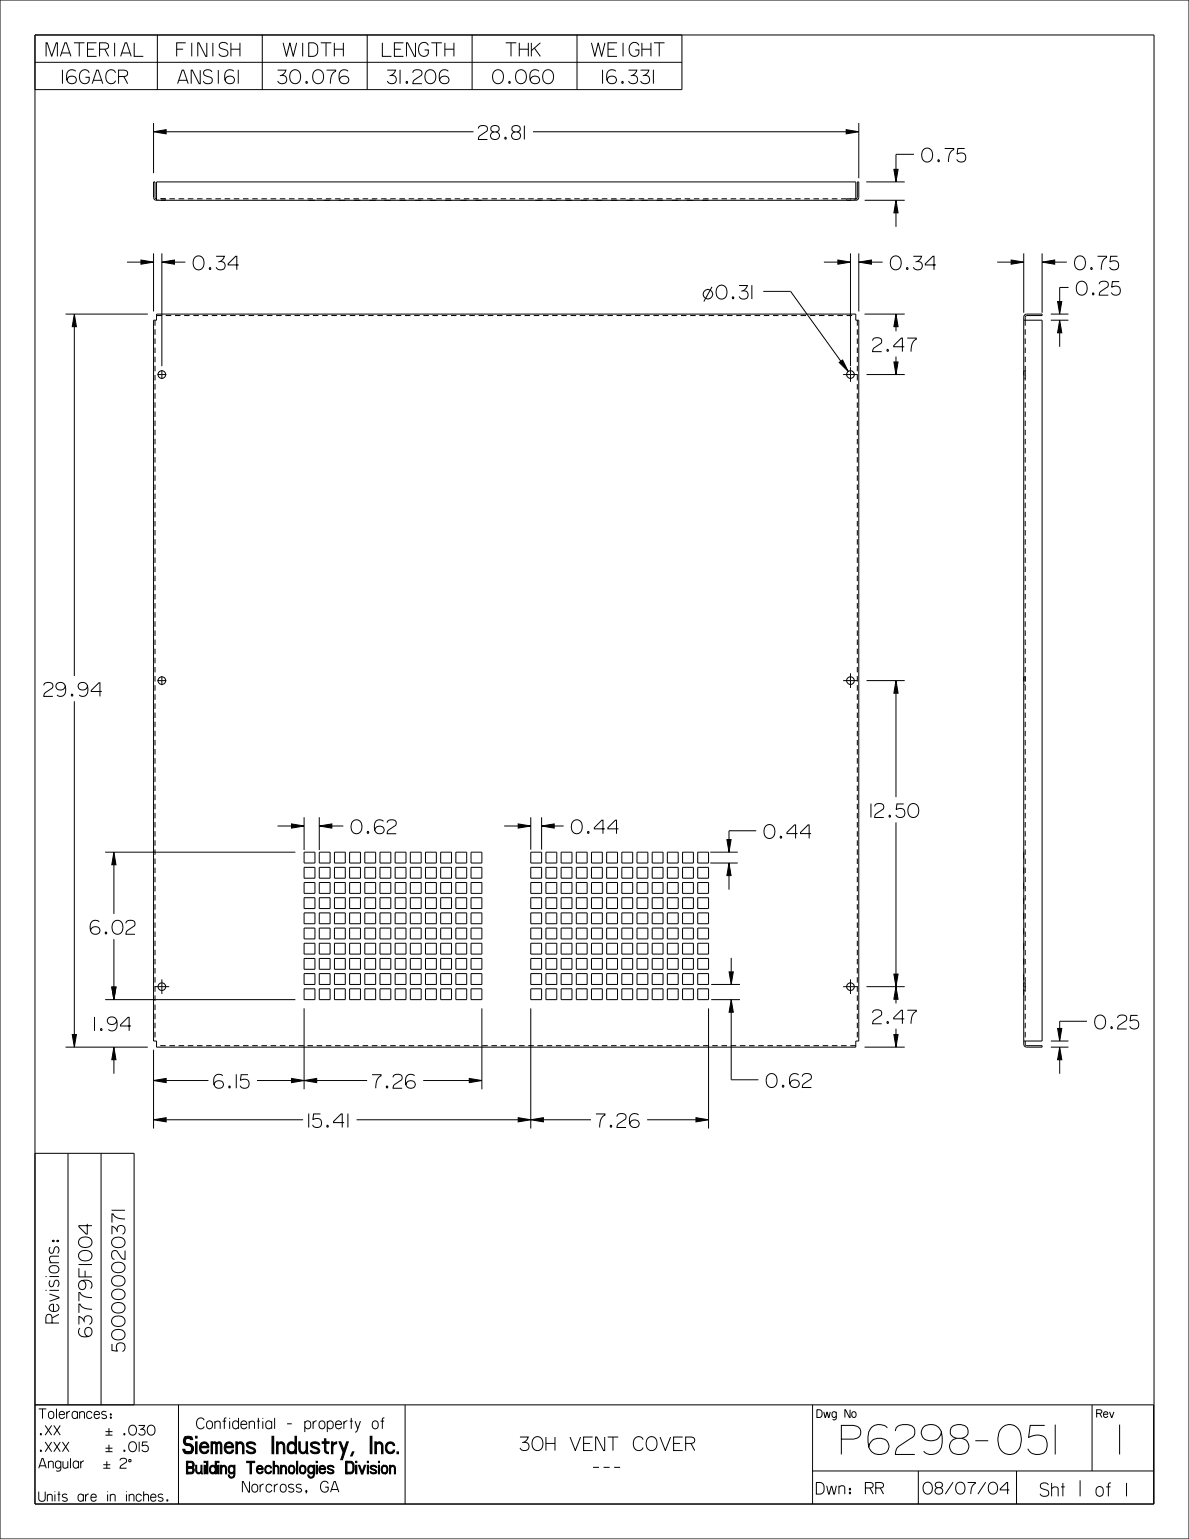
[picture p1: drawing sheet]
<svg xmlns="http://www.w3.org/2000/svg" width="216mm" height="279mm" viewBox="0 0 216 279" stroke-linecap="round" stroke-linejoin="round" font-family="sans-serif">
<defs><g id="words">
<text font-size="4.1" x="25.7" y="263.9">Siemens Industry, Inc.</text>
<text font-size="3" x="26.2" y="267.6">Building Technologies Division</text>
<g font-size="2.2">
<text x="10.7" y="238.9" transform="rotate(-90 10.7 238.9)">Revisions:</text>
<text x="189.7" y="271.7">Sht</text>
<text x="199.3" y="271.7">of</text>
</g>
<g font-size="1.8">
<text x="38.8" y="259.4">Confidential - property of</text>
<text x="46.4" y="270.9">Norcross, GA</text>
</g>
<g font-size="1.7">
<text x="7" y="257.5">Tolerances:</text>
<text x="7" y="266.6">Angular</text>
<text x="7" y="272.6">Units are in inches.</text>
</g>
<g font-size="1.3">
<text x="148.3" y="257.3">Dwg No</text>
<text x="199.1" y="257.3">Rev</text>
</g>
</g></defs>
<g fill="none" stroke="#000" stroke-width=".18">
<path d="M0 0h215.9v279.4h-215.9zM6.3 6.3l203.2 .1v266.6h-203.2zM6.3 11.3h117.5M28.6 6.3v10M47.6 6.3v10M66.7 6.3v10M85.7 6.3v10M104.8 6.3v10M123.8 6.3v10h-117.5M27.9 23.9l2.3-.4v.8zM27.9 22.3v9.1M30.2 23.9h55.8"/>
<path d="M86.9 23.3a.89 .89 0 0 1 .8-.5 .89 .89 0 0 1 .8 .5 .54 .54 0 0 1-.3 .7l-1.2 .8-.1 .5h1.6M89.3 22.9a.74 .74 0 0 1 .9-.1 .74 .74 0 0 1 .4 .9 .76 .76 0 0 1-1 .3 .76 .76 0 0 1-.4-.9zM89.7 24a.71 .71 0 0 0-.6 .8 .71 .71 0 0 0 .9 .5 .69 .69 0 0 0 .7-.6 .69 .69 0 0 0-.6-.7M91.7 24.9l.2 .1v.3l-.2-.2zM93.2 22.9a.74 .74 0 0 1 .9-.1 .74 .74 0 0 1 .3 .9 .76 .76 0 0 1-1 .3 .76 .76 0 0 1-.4-.9zM93.5 24a.71 .71 0 0 0-.6 .8 .71 .71 0 0 0 .9 .5 .69 .69 0 0 0 .7-.6 .69 .69 0 0 0-.6-.7M95.2 22.8v2.5M96.8 23.9h56.9M153.7 23.5l2.2 .4-2.2 .4zM155.9 22.3v10.1M157 36.4h7.3M157.3 33h7"/>
<path d="M162.3 30.7h.8l-.4 2.3zM162.7 36.4l.4 2.2h-.8zM162.7 38.6v2.6M166 28h-3.3v2.7M167.6 27.2a1.02 1.02 0 0 1 1.3-.2 1.02 1.02 0 0 1 .4 1.3 1.03 1.03 0 0 1-1.1 1.1 1.03 1.03 0 0 1-.8-1.4zM170.4 29l.2 .1-.1 .2-.2-.1zM171.5 27h1.7v.2a2.03 2.03 0 0 0-1 2.2M175.2 27h-1.3l-.1 1a.92 .92 0 0 1 1.2-.1 .92 .92 0 0 1 .3 1.1 .91 .91 0 0 1-1.6-.1M11.9 57h14.9M13.5 57l.4 2.3h-.8zM13.5 59.3v63.4M23.1 47.6h2.5"/>
<path d="M25.6 47.2l2.3 .4-2.3 .4zM27.9 46v10.5M29.4 47.6l2.3-.4v.8zM29.4 46v20.5M31.7 47.6h2M35.5 46.7a1.04 1.04 0 0 1 1.2 0 1.04 1.04 0 0 1 .3 1.1 1.03 1.03 0 0 1-1.1 1.2 1.03 1.03 0 0 1-.8-1.4l.1-.6zM38.1 48.6l.2 .1-.1 .2-.2-.1zM39.2 46.5h1.5l-.4 .8-.7 .3M39.9 47.5a.81 .81 0 0 1 .9 1.1 .81 .81 0 0 1-1.4 .1l-.2-.2M43.3 48.1h-1.9v-.2l1.4-1.4h.2v2.5M129.3 52.1l-1.5 2.6M130.4 52a1.04 1.04 0 0 1 1.2 0 1.04 1.04 0 0 1 .4 1.1 1.03 1.03 0 0 1-1.1 1.2 1.03 1.03 0 0 1-.9-1.4l.2-.6z"/>
<path d="M133 53.9l.2 .1v.2l-.2-.1zM134.2 51.8h1.5l-.5 .8-.6 .3M134.9 52.8a.81 .81 0 0 1 .9 1.1 .81 .81 0 0 1-1.5 .1l-.1-.2M136.5 51.8v2.5M138.6 52.9h5l9.1 12.7M149.6 47.6h2.5M152.1 47.2l2.3 .4-2.3 .4zM154.4 46v20.5M155.9 47.6l2.3-.4v.8zM155.9 46v10.5M157 57h7.3M158.2 47.6h2.1"/>
<path d="M162.1 46.7a1.04 1.04 0 0 1 1.2 0 1.04 1.04 0 0 1 .3 1.1 1.03 1.03 0 0 1-1.1 1.2 1.03 1.03 0 0 1-.8-1.4l.1-.6zM162.7 57l.4 2.3h-.8zM162.7 59.3v.8M164.7 48.6l.2 .1-.1 .2-.2-.1zM165.8 46.5h1.5l-.4 .8-.7 .3M166.5 47.5a.81 .81 0 0 1 .9 1.1 .81 .81 0 0 1-1.4 .1l-.2-.2M169.9 48.1h-1.9v-.2l1.4-1.4h.2v2.5M181.1 47.6h2.5M183.6 47.2l2.3 .4-2.3 .4zM185.9 46v10.8M189.2 47.6l2.3-.4v.8zM189.2 46v10.8"/>
<path d="M190.8 57h3.2M190.8 58.1h3.2M191.5 47.6h2.2M192 54.7h.8l-.4 2.3zM192.4 58.1l.4 2.3h-.8zM194 52.2h-1.6v2.5M195.5 46.7a1.04 1.04 0 0 1 1.2 0 1.04 1.04 0 0 1 .4 1.1 1.03 1.03 0 0 1-1.1 1.2 1.03 1.03 0 0 1-.9-1.4l.2-.6zM195.7 51.4a1.02 1.02 0 0 1 1.3-.2 1.02 1.02 0 0 1 .4 1.2 1.03 1.03 0 0 1-1.1 1.2 1.03 1.03 0 0 1-.9-1.4zM198.1 48.6l.2 .1v.2l-.2-.1zM198.4 53.2l.2 .1v.2l-.2-.1zM199.3 46.5h1.6v.2a2.03 2.03 0 0 0-.9 2.3M199.6 51.6a.89 .89 0 0 1 .8-.6 .89 .89 0 0 1 .8 .5 .54 .54 0 0 1-.3 .7l-1.2 .8-.1 .6h1.6"/>
<path d="M202.9 46.5h-1.2l-.2 1.1a.92 .92 0 0 1 1.2-.2 .92 .92 0 0 1 .3 1.2 .91 .91 0 0 1-1.5-.1M203.2 51.1h-1.2l-.1 1.1a.92 .92 0 0 1 1.1-.2 .92 .92 0 0 1 .4 1.2 .91 .91 0 0 1-1.6-.1M28.6 68h1.6M29.4 67.2v1.6M152.4 65.8l.6-.4 1 2zM153.1 68h2.7M154.4 66.7v2.6M157.3 68h7M158.5 61.9a.89 .89 0 0 1 .8-.6 .89 .89 0 0 1 .8 .5 .54 .54 0 0 1-.3 .7l-1.2 .8-.1 .5h1.6M161.1 63.4l.2 .2v.2l-.2-.2zM162.3 65.7h.8l-.4 2.3zM162.7 64.7v1"/>
<path d="M164.2 63h-1.9v-.3l1.4-1.3h.2v2.4M164.7 61.4h1.7v.2a2.03 2.03 0 0 0-1 2.2M192.4 60.4v2.6M8 124.4a.89 .89 0 0 1 .8-.5 .89 .89 0 0 1 .8 .5 .54 .54 0 0 1-.3 .7l-1.2 .8-.1 .5h1.6M11.9 124.5a.83 .83 0 0 1-1 .8 .83 .83 0 0 1-.6-1.1 .96 .96 0 0 1 1.1-.2 .96 .96 0 0 1 .5 1 1 1 0 0 1-.3 1.2 1 1 0 0 1-1.2 0M13 126l.2 .2v.2l-.2-.2zM13.5 127.3v60.5M15.9 124.5a.83 .83 0 0 1-1 .8 .83 .83 0 0 1-.6-1.1 .96 .96 0 0 1 1.1-.2 .96 .96 0 0 1 .6 1 1 1 0 0 1-.4 1.2 1 1 0 0 1-1.2 0M18.5 125.5h-1.9v-.2l1.3-1.3h.2v2.4M28.6 123.6h1.6M29.4 122.8v1.6M153.1 123.6h2.7"/>
<path d="M154.4 122.2v2.7M157.3 123.6h7M162.7 123.6l.4 2.2h-.8zM162.7 125.8v18.9M19.1 154.7h34.5M20.7 154.7l.4 2.3h-.8zM20.7 157v8.9M50.4 150h2.5M52.9 149.6l2.3 .4-2.3 .3zM55.2 148.4v5.9M58 150l2.3-.4v.7zM58 148.4v5.9"/>
<path d="M60.3 150h2M64 149.2a1.02 1.02 0 0 1 1.3-.2 1.02 1.02 0 0 1 .4 1.2 1.03 1.03 0 0 1-1.1 1.2 1.03 1.03 0 0 1-.9-1.4zM66.7 151l.3 .1-.1 .2-.2-.1zM69.6 149.1a1.03 1.03 0 0 0-1.3-.1 1.03 1.03 0 0 0-.3 1.3 .91 .91 0 0 0 .7 1 .91 .91 0 0 0 1.1-.7 .88 .88 0 0 0-1-.6 .88 .88 0 0 0-.8 .7M70.3 149.4a.89 .89 0 0 1 .8-.6 .89 .89 0 0 1 .8 .5 .54 .54 0 0 1-.3 .7l-1.2 .8-.1 .6h1.6M91.6 150h2.5M94.1 149.6l2.3 .4-2.3 .3zM96.4 148.4v5.9M98.3 150l2.3-.4v.7zM98.3 148.4v5.9M100.6 150h1.7M104.2 149a1.04 1.04 0 0 1 1.2 .1 1.04 1.04 0 0 1 .3 1.1 1.03 1.03 0 0 1-1.1 1.2 1.03 1.03 0 0 1-.9-1.4l.2-.6z"/>
<path d="M106.8 151l.2 .1-.1 .2-.2-.1zM109.8 150.5h-1.9v-.2l1.4-1.4h.2v2.5M112.3 150.5h-1.9v-.2l1.3-1.4h.2v2.5M129 156.7h5M129 154.7h5M132 152.4h.8l-.4 2.3zM132.4 156.7l.4 2.3h-.8zM132.4 159v2.5M137.3 150.8h-4.9v1.6M139 150a1.02 1.02 0 0 1 1.3-.2 1.02 1.02 0 0 1 .4 1.3 1.03 1.03 0 0 1-1.1 1.1 1.03 1.03 0 0 1-.9-1.3zM141.7 151.8l.2 .2v.2l-.2-.2zM144.8 151.3h-1.9v-.2l1.4-1.3h.2v2.4"/>
<path d="M147.3 151.3h-1.9v-.2l1.3-1.3h.2v2.4M158.1 145.9v2.5M158.8 146.4a.89 .89 0 0 1 .8-.5 .89 .89 0 0 1 .9 .5 .54 .54 0 0 1-.4 .6l-1.1 .9-.2 .5h1.7M161.5 148l.2 .1-.1 .2-.2-.1zM162.7 149.3v27.5M164.1 146h-1.2l-.2 1a.92 .92 0 0 1 1.2-.1 .92 .92 0 0 1 .3 1.1 .91 .91 0 0 1-1.5-.1M165.1 146.2a1.02 1.02 0 0 1 1.3-.2 1.02 1.02 0 0 1 .4 1.3 1.03 1.03 0 0 1-1.1 1.1 1.03 1.03 0 0 1-.9-1.4zM18 167.4a1.03 1.03 0 0 0-1.3-.1 1.03 1.03 0 0 0-.3 1.2 .91 .91 0 0 0 .7 1.1 .91 .91 0 0 0 1.1-.7 .88 .88 0 0 0-1-.7 .88 .88 0 0 0-.8 .8M19.2 169.2l.2 .1-.1 .2-.2-.1zM20.3 179.2h.8l-.4 2.3zM20.6 167.4a1.02 1.02 0 0 1 1.3-.2 1.02 1.02 0 0 1 .4 1.2 1.03 1.03 0 0 1-1.1 1.2 1.03 1.03 0 0 1-.9-1.4zM20.7 170.5v8.7"/>
<path d="M22.9 167.6a.89 .89 0 0 1 .8-.5 .89 .89 0 0 1 .8 .5 .54 .54 0 0 1-.3 .6l-1.2 .9-.1 .5h1.6M28.1 179.1h2.6M29.4 177.8v2.7M129.1 178.7h5.3M132.4 176.4h.8l-.4 2.3zM132.8 173.9v2.5M153.1 179.1h2.7M154.4 177.8v2.7M157.3 179.1h7M162.3 176.8h.8l-.4 2.3zM162.7 179.1l.4 2.3h-.8zM11.9 190.1h14.9"/>
<path d="M13.1 187.8h.8l-.4 2.3zM17.2 184.6v2.6M18.3 186.7l.2 .2v.2l-.2-.2zM19.1 181.5h34.5M20.7 190.1l.4 2.3h-.8zM20.7 192.4v2.5M21.2 185.2a.83 .83 0 0 1-1 .9 .83 .83 0 0 1-.6-1.2 .96 .96 0 0 1 1.1-.2 .96 .96 0 0 1 .6 1 1 1 0 0 1-.4 1.2 1 1 0 0 1-1.2 0M23.8 186.3h-1.9v-.2l1.3-1.4h.2v2.5M27.9 196.2l2.3-.4v.7zM27.9 190.6v14.3M30.2 196.2h7.6M40.4 195.3a1.03 1.03 0 0 0-1.3-.1 1.03 1.03 0 0 0-.3 1.3 .91 .91 0 0 0 .7 1.1 .91 .91 0 0 0 1.1-.8 .88 .88 0 0 0-.9-.6 .88 .88 0 0 0-.8 .8"/>
<path d="M41.6 197.2l.2 .1-.1 .2-.2-.1zM42.9 195v2.6M45 195.1h-1.2l-.1 1a.92 .92 0 0 1 1.1-.1 .92 .92 0 0 1 .4 1.2 .91 .91 0 0 1-1.6-.1M46.7 196.2h6.2M52.9 195.8l2.3 .4-2.3 .3zM55.2 196.2l2.3-.4v.7zM55.2 183.1v14.7M57.5 196.2h9.2M67.5 195.1h1.7v.2a2.03 2.03 0 0 0-1 2.3M70.2 197.2l.2 .1-.1 .2-.2-.1zM71.4 195.6a.89 .89 0 0 1 .8-.6 .89 .89 0 0 1 .8 .5 .54 .54 0 0 1-.3 .7l-1.2 .8-.1 .6h1.6M75.3 195.3a1.03 1.03 0 0 0-1.3-.1 1.03 1.03 0 0 0-.4 1.3 .91 .91 0 0 0 .7 1.1 .91 .91 0 0 0 1.1-.8 .88 .88 0 0 0-.9-.6 .88 .88 0 0 0-.8 .8"/>
<path d="M76.8 196.2h8.4M85.2 195.8l2.3 .4-2.3 .3zM87.5 183.1v14.7M96.4 183.1v21.8M128.7 183.1v21.8M129.1 181.5h5.3M132.8 181.5l.4 2.3h-.8zM132.8 183.8v12.2h4.9M139.5 195.1a1.04 1.04 0 0 1 1.2 0 1.04 1.04 0 0 1 .4 1.2 1.03 1.03 0 0 1-1.1 1.1 1.03 1.03 0 0 1-.9-1.3l.2-.6zM142.1 197l.2 .2v.2l-.2-.2zM145 195.2a1.03 1.03 0 0 0-1.3-.1 1.03 1.03 0 0 0-.3 1.2 .91 .91 0 0 0 .7 1.1 .91 .91 0 0 0 1-.7 .88 .88 0 0 0-.9-.6 .88 .88 0 0 0-.8 .7M145.7 195.5a.89 .89 0 0 1 .8-.6 .89 .89 0 0 1 .8 .5 .54 .54 0 0 1-.3 .7l-1.2 .8-.1 .5h1.6"/>
<path d="M157 190.1h7.3M158.5 183.9a.89 .89 0 0 1 .8-.6 .89 .89 0 0 1 .8 .5 .54 .54 0 0 1-.3 .7l-1.2 .8-.1 .6h1.6M161.1 185.5l.2 .1v.2l-.2-.1zM162.3 187.8h.8l-.4 2.3zM162.7 181.4v.8M162.7 186.8v1M164.2 185h-1.9v-.2l1.4-1.4h.2v2.5M164.7 183.4h1.7v.2a2.03 2.03 0 0 0-1 2.3M190.8 190.1h3.2M190.8 189h3.2M192 186.7h.8l-.4 2.3zM192.4 190.1l.4 2.3h-.8z"/>
<path d="M192.4 192.4v2.5M197.4 185.4h-5v1.3M199 184.6a1.02 1.02 0 0 1 1.3-.2 1.02 1.02 0 0 1 .5 1.2 1.03 1.03 0 0 1-1.2 1.2 1.03 1.03 0 0 1-.8-1.4zM201.8 186.4l.2 .1-.1 .2-.2-.1zM202.9 184.8a.89 .89 0 0 1 .8-.5 .89 .89 0 0 1 .9 .5 .54 .54 0 0 1-.4 .6l-1.1 .9-.2 .5h1.7M206.6 184.3h-1.3l-.1 1.1a.92 .92 0 0 1 1.2-.2 .92 .92 0 0 1 .3 1.2 .91 .91 0 0 1-1.6-.1M6.3 209.4h18.1v45.6M12.4 209.4v45.6M18.4 209.4v45.6M27.9 203.3l2.3-.4v.8zM30.2 203.3h24.8M56.1 202.2v2.5"/>
<path d="M58.2 202.2h-1.3l-.1 1.1a.92 .92 0 0 1 1.2-.2 .92 .92 0 0 1 .3 1.2 .91 .91 0 0 1-1.6-.1M59.4 204.3l.2 .1-.1 .2-.2-.1zM62.5 203.8h-1.9v-.2l1.3-1.4h.2v2.5M63.2 202.2v2.5M64.7 203.3h29.4M94.1 202.9l2.3 .4-2.3 .4zM96.4 203.3l2.3-.4v.8zM98.7 203.3h8.6M108.2 202.2h1.6v.2a2.03 2.03 0 0 0-.9 2.3M110.9 204.3l.2 .1-.1 .2-.2-.1zM112 202.7a.89 .89 0 0 1 .8-.6 .89 .89 0 0 1 .9 .5 .54 .54 0 0 1-.4 .7l-1.1 .8-.2 .6h1.7M115.9 202.4a1.03 1.03 0 0 0-1.3-.1 1.03 1.03 0 0 0-.3 1.3 .91 .91 0 0 0 .7 1.1 .91 .91 0 0 0 1.1-.8 .88 .88 0 0 0-.9-.6 .88 .88 0 0 0-.8 .8"/>
<path d="M117.5 203.3h8.9M126.4 202.9l2.3 .4-2.3 .4zM6.3 255h203.2v18M32.4 255v18M73.6 255v18M147.5 255v18M148.3 255.9h.5a.75 .75 0 0 1 .5 .7 .75 .75 0 0 1-.5 .7h-.5zM154.4 255.9v1.4h-.2l-.7-1.4h-.1v1.4M154.8 256.4a.4 .4 0 0 1 .6 .3v.3a.39 .39 0 0 1-.3 .3 .39 .39 0 0 1-.4-.3zM198.3 255v12M199.1 256.6h.6a.33 .33 0 0 0 .4-.3 .33 .33 0 0 0-.4-.4h-.6v1.4M201.5 256.3l.3 1 .5-1"/>
<path d="M147.5 267h62M166.8 267v6M184.6 267v6"/>
<circle cx="128.5" cy="53.4" r=".87"/>
</g>
<g fill="#000">
<path d="M27.9 23.9l2.3-.4v.8zM153.7 23.5l2.2 .4-2.2 .4zM162.3 30.7h.8l-.4 2.3zM162.7 36.4l.4 2.2h-.8zM13.5 57l.4 2.3h-.8zM25.6 47.2l2.3 .4-2.3 .4zM29.4 47.6l2.3-.4v.8zM152.1 47.2l2.3 .4-2.3 .4zM155.9 47.6l2.3-.4v.8zM162.7 57l.4 2.3h-.8zM183.6 47.2l2.3 .4-2.3 .4zM189.2 47.6l2.3-.4v.8z"/>
<path d="M192 54.7h.8l-.4 2.3zM192.4 58.1l.4 2.3h-.8zM152.4 65.8l.6-.4 1 2zM162.3 65.7h.8l-.4 2.3zM162.7 123.6l.4 2.2h-.8zM20.7 154.7l.4 2.3h-.8zM52.9 149.6l2.3 .4-2.3 .3zM58 150l2.3-.4v.7zM94.1 149.6l2.3 .4-2.3 .3zM98.3 150l2.3-.4v.7zM132 152.4h.8l-.4 2.3zM132.4 156.7l.4 2.3h-.8z"/>
<path d="M132.4 176.4h.8l-.4 2.3zM162.3 176.8h.8l-.4 2.3zM162.7 179.1l.4 2.3h-.8zM13.1 187.8h.8l-.4 2.3zM20.7 190.1l.4 2.3h-.8zM20.3 179.2h.8l-.4 2.3zM27.9 196.2l2.3-.4v.7zM52.9 195.8l2.3 .4-2.3 .3zM55.2 196.2l2.3-.4v.7zM85.2 195.8l2.3 .4-2.3 .3zM132.8 181.5l.4 2.3h-.8zM162.3 187.8h.8l-.4 2.3z"/>
<path d="M192.4 190.1l.4 2.3h-.8zM192 186.7h.8l-.4 2.3zM27.9 203.3l2.3-.4v.8zM94.1 202.9l2.3 .4-2.3 .4zM96.4 203.3l2.3-.4v.8zM126.4 202.9l2.3 .4-2.3 .4z"/>
</g>
<!-- layer: 1 -->
<g fill="none" stroke="#000" stroke-width=".18">
<path d="M8.4 10.2v-2.4h.2l.8 2.4 .8-2.4h.2v2.4M11 10.2l.8-2.4h.3l.8 2.4M11.2 9.6h1.5M11.3 12.7v2.5M13.4 7.8h1.9M13.7 12.9a1.03 1.03 0 0 0-1.3-.1 1.03 1.03 0 0 0-.3 1.3 .91 .91 0 0 0 .7 1.1 .91 .91 0 0 0 1.1-.8 .88 .88 0 0 0-.9-.6 .88 .88 0 0 0-.8 .8M14.4 7.8v2.4M15.9 8.9h1.2M16.2 13.2a.95 .95 0 0 0-1.2-.5 .95 .95 0 0 0-.6 1.1 1 1 0 0 0 .5 1.2 1 1 0 0 0 1.2-.2l.1-.8h-.7M16.7 15.2l.9-2.5h.2l.9 2.5M16.9 14.6h1.6M17.5 7.8h-1.6v2.4h1.6"/>
<path d="M18.1 8.9h1a.58 .58 0 0 0 .6-.5 .58 .58 0 0 0-.6-.6h-1v2.4M19 8.9l.7 1.3M20.8 7.8v2.4M21 13.2a.95 .95 0 0 0-1.2-.5 .95 .95 0 0 0-.6 1.1 1 1 0 0 0 .5 1.2 1 1 0 0 0 1.2-.2l.1-.2M21.5 13.9h1.1a.58 .58 0 0 0 .6-.6 .58 .58 0 0 0-.6-.6h-1.1v2.5M21.9 10.2l.8-2.4h.3l.8 2.4M22.1 9.6h1.5M22.5 13.9l.7 1.3M24.4 7.8v2.4h1.6M32.1 8.9h1.1M32.3 15.2l.8-2.5h.2l.9 2.5M32.5 14.6h1.5"/>
<path d="M33.7 7.8h-1.6v2.4M34.8 7.8v2.4M36.4 12.7v2.5h-.2l-1.3-2.5h-.2v2.5M37.6 7.8v2.4h-.3l-1.2-2.4h-.2v2.4M38.5 13.1a.8 .8 0 0 0-.9-.4 .8 .8 0 0 0-.6 .6l.2 .4 1 .3a.66 .66 0 0 1 .3 .9 .66 .66 0 0 1-.9 .3l-.4-.1-.3-.4M38.6 7.8v2.4M39.6 12.7v2.5M41.3 8.1a.8 .8 0 0 0-.8-.4 .8 .8 0 0 0-.7 .7l.2 .3 1 .4a.66 .66 0 0 1 .3 .9 .66 .66 0 0 1-.9 .2l-.4-.1-.3-.3M41.9 8.9h1.7M41.9 7.8v2.4M42.4 12.9a1.03 1.03 0 0 0-1.3-.1 1.03 1.03 0 0 0-.3 1.3 .91 .91 0 0 0 .7 1.1 .91 .91 0 0 0 1.1-.8 .88 .88 0 0 0-.9-.6 .88 .88 0 0 0-.8 .8M43.3 12.7v2.5"/>
<path d="M43.6 7.8v2.4M50.4 12.7h1.5l-.5 .8-.6 .3M51.1 13.7a.81 .81 0 0 1 .9 1.1 .81 .81 0 0 1-1.4 .1l-.2-.2M51.4 7.8l.6 2.4 .6-2.4 .7 2.4 .6-2.4M53 12.9a1.04 1.04 0 0 1 1.2 0 1.04 1.04 0 0 1 .4 1.1 1.03 1.03 0 0 1-1.1 1.2 1.03 1.03 0 0 1-.9-1.4l.1-.6zM55 7.8v2.4M55.6 14.8l.2 .1-.1 .2-.2-.1zM56.1 7.8h1a1.47 1.47 0 0 1 0 2.4h-1zM57.2 12.9a1.04 1.04 0 0 1 1.2 0 1.04 1.04 0 0 1 .4 1.1 1.03 1.03 0 0 1-1.2 1.2 1.03 1.03 0 0 1-.8-1.4l.1-.6zM58.2 7.8h2M59.2 7.8v2.4M59.3 12.7h1.6v.2a2.03 2.03 0 0 0-.9 2.3"/>
<path d="M60.7 8.9h1.6M60.7 7.8v2.4M62.3 7.8v2.4M63.2 12.9a1.03 1.03 0 0 0-1.3-.1 1.03 1.03 0 0 0-.3 1.3 .91 .91 0 0 0 .7 1.1 .91 .91 0 0 0 1-.8 .88 .88 0 0 0-.9-.6 .88 .88 0 0 0-.8 .8M69.4 7.8v2.4h1.7M70.3 12.7h1.5l-.5 .8-.6 .3M71 13.7a.81 .81 0 0 1 .9 1.1 .81 .81 0 0 1-1.4 .1l-.2-.2M71.6 8.9h1.2M72.6 12.7v2.5M73.3 7.8h-1.7v2.4h1.7M73.8 14.8l.2 .1-.1 .2-.2-.1zM75 13.2a.89 .89 0 0 1 .8-.6 .89 .89 0 0 1 .8 .5 .54 .54 0 0 1-.3 .7l-1.2 .8-.1 .6h1.6"/>
<path d="M75.4 7.8v2.4h-.2l-1.2-2.4h-.2v2.4M77.6 12.9a1.04 1.04 0 0 1 1.2 0 1.04 1.04 0 0 1 .3 1.1 1.03 1.03 0 0 1-1.1 1.2 1.03 1.03 0 0 1-.8-1.4l.1-.6zM77.8 8.2a.95 .95 0 0 0-1.2-.4 .95 .95 0 0 0-.6 1.1 1 1 0 0 0 .5 1.2 1 1 0 0 0 1.2-.3l.1-.7h-.7M78.3 7.8h1.9M79.3 7.8v2.4M80.8 8.9h1.6M80.8 7.8v2.4M81.4 12.9a1.03 1.03 0 0 0-1.3-.1 1.03 1.03 0 0 0-.3 1.3 .91 .91 0 0 0 .7 1.1 .91 .91 0 0 0 1-.8 .88 .88 0 0 0-.9-.6 .88 .88 0 0 0-.8 .8M82.4 7.8v2.4M89.8 12.9a1.04 1.04 0 0 1 1.2 0 1.04 1.04 0 0 1 .4 1.1 1.03 1.03 0 0 1-1.1 1.2 1.03 1.03 0 0 1-.9-1.4l.2-.6zM91.8 7.8h1.9M92.4 14.8l.3 .1-.1 .2-.2-.1z"/>
<path d="M92.8 7.8v2.4M94 12.9a1.04 1.04 0 0 1 1.2 0 1.04 1.04 0 0 1 .4 1.1 1.03 1.03 0 0 1-1.1 1.2 1.03 1.03 0 0 1-.9-1.4l.1-.6zM94.3 8.9h1.6M94.3 7.8v2.4M95.9 7.8v2.4M96.5 7.8v2.4M97 8.7l1.1 1.5M97.8 12.9a1.03 1.03 0 0 0-1.2-.1 1.03 1.03 0 0 0-.4 1.3 .91 .91 0 0 0 .7 1.1 .91 .91 0 0 0 1.1-.8 .88 .88 0 0 0-.9-.6 .88 .88 0 0 0-.8 .8M98.1 7.8l-1.6 1.4M98.9 12.9a1.04 1.04 0 0 1 1.2 0 1.04 1.04 0 0 1 .4 1.1 1.03 1.03 0 0 1-1.1 1.2 1.03 1.03 0 0 1-.9-1.4l.2-.6zM107.4 7.8l.6 2.4 .6-2.4 .6 2.4 .7-2.4M109.4 12.7v2.5"/>
<path d="M110.4 8.9h1.2M111.8 12.9a1.03 1.03 0 0 0-1.3-.1 1.03 1.03 0 0 0-.3 1.3 .91 .91 0 0 0 .7 1.1 .91 .91 0 0 0 1-.8 .88 .88 0 0 0-.9-.6 .88 .88 0 0 0-.8 .8M112 7.8h-1.6v2.4h1.6M113 14.8l.2 .1-.1 .2-.2-.1zM113.1 7.8v2.4M114.1 12.7h1.5l-.4 .8-.7 .3M114.8 13.7a.81 .81 0 0 1 .9 1.1 .81 .81 0 0 1-1.4 .1l-.2-.2M116 8.2a.95 .95 0 0 0-1.2-.4 .95 .95 0 0 0-.6 1.1 1 1 0 0 0 .5 1.2 1 1 0 0 0 1.2-.3l.1-.7h-.7M116.3 12.7h1.5l-.5 .8-.6 .3M116.6 8.9h1.6M116.6 7.8v2.4M117 13.7a.81 .81 0 0 1 .9 1.1 .81 .81 0 0 1-1.4 .1l-.2-.2"/>
<path d="M118.2 7.8v2.4M118.6 12.7v2.5M118.7 7.8h2M119.7 7.8v2.4M20.3 219.7h2.4M8.3 234.3h.2M8.3 231.8h.2M9.5 225.2h.2l.1 .2h-.2zM10.3 225.2h.2l.1 .2h-.2zM14.3 229.6h2.4M14.3 230.2v1.6h2.4M14.5 227.4a1.28 1.28 0 0 1 1.3-.4 1.28 1.28 0 0 1 .9 1.1 1.29 1.29 0 0 1-1.2 .8 1.29 1.29 0 0 1-1.2-.8z"/>
<path d="M14.5 225a1.28 1.28 0 0 1 1.3-.4 1.28 1.28 0 0 1 .9 1 1.29 1.29 0 0 1-1.2 .9 1.29 1.29 0 0 1-1.2-.9zM14.9 232.5a.78 .78 0 0 1 .7 1 .78 .78 0 0 1-1.2 .4 1.03 1.03 0 0 1 .1-1.2 1.03 1.03 0 0 1 1.2-.3 .89 .89 0 0 1 .9 .5 .89 .89 0 0 1-.2 1M15.3 239.8a.78 .78 0 0 1 1-.8 .78 .78 0 0 1 .1 1.3l-.2 .2M15.5 230.7v1.1M15.8 222.2v1.8h-.2l-1.3-1.3v-.2h2.4M16.7 237.7a2.09 2.09 0 0 1-2.2-.9h-.2v1.5M16.7 235.6a2.09 2.09 0 0 1-2.2-.9h-.2v1.5M20.5 239.3a1.28 1.28 0 0 1 1.3-.4 1.28 1.28 0 0 1 .9 1.1 1.29 1.29 0 0 1-1.2 .8 1.29 1.29 0 0 1-1.2-.8zM20.5 236.9a1.28 1.28 0 0 1 1.3-.4 1.28 1.28 0 0 1 .9 1 1.29 1.29 0 0 1-1.2 .9 1.29 1.29 0 0 1-1.2-.9zM20.5 234.4a1.28 1.28 0 0 1 1.3-.4 1.28 1.28 0 0 1 .9 1.1 1.29 1.29 0 0 1-1.2 .8 1.29 1.29 0 0 1-1.2-.8zM20.5 232a1.28 1.28 0 0 1 1.3-.4 1.28 1.28 0 0 1 .9 1 1.29 1.29 0 0 1-1.2 .9 1.29 1.29 0 0 1-1.2-.9zM20.5 229.5a1.28 1.28 0 0 1 1.3-.4 1.28 1.28 0 0 1 .9 1.1 1.29 1.29 0 0 1-1.2 .9 1.29 1.29 0 0 1-1.2-.9z"/>
<path d="M20.5 225a1.28 1.28 0 0 1 1.3-.4 1.28 1.28 0 0 1 .9 1.1 1.29 1.29 0 0 1-1.2 .8 1.29 1.29 0 0 1-1.2-.8zM21.3 223.4a.78 .78 0 0 1 1-.8 .78 .78 0 0 1 .1 1.3l-.2 .2M21.3 223.7l-.2-.6-.8-.5v1.5M22.7 227v1.6l-.5-.1-.8-1.1a.59 .59 0 0 0-.7-.4 .59 .59 0 0 0-.4 .6v.4a.56 .56 0 0 0 .5 .6M22.7 221.3a2.09 2.09 0 0 1-2.2-.9h-.2v1.6M7 255.8h1.4M7.7 255.8v1.7M8.2 258.8l1.2 1.7M9.4 258.8l-1.2 1.7M9.4 240.2v-1a.56 .56 0 0 0-.5-.6 .56 .56 0 0 0-.6 .6v1h2.4M9.8 258.8l1.1 1.7M10.3 255.7v1.8"/>
<path d="M10.9 258.8l-1.1 1.7M14.5 241.1a.99 .99 0 0 0-.1 1.3 .99 .99 0 0 0 1.2 .3 .87 .87 0 0 0 1.1-.7 .87 .87 0 0 0-.7-1 .84 .84 0 0 0-.6 .9 .84 .84 0 0 0 .7 .7M15.3 240.1l-.2-.6-.8-.5v1.5M19.1 259.9h1.3M19.3 256.4a.42 .42 0 0 0-.6-.2 .42 .42 0 0 0-.1 .6l.5 .1a.35 .35 0 0 1 .2 .5 .35 .35 0 0 1-.5 .1l-.3-.2M19.8 259.3v1.2M20.1 256.7l.1 .1v.1l-.2-.1zM20.1 257.2l.1 .1v.2l-.2-.1zM20.3 244v1.2l1 .1a.89 .89 0 0 1-.1-1.1 .89 .89 0 0 1 1.1-.3 .87 .87 0 0 1-.1 1.5M20.5 241.7a1.28 1.28 0 0 1 1.3-.4 1.28 1.28 0 0 1 .9 1.1 1.29 1.29 0 0 1-1.2 .9 1.29 1.29 0 0 1-1.2-.9zM23.6 259a.73 .73 0 0 1 .9-.2 .73 .73 0 0 1 .3 .9 .73 .73 0 0 1-.8 .8 .73 .73 0 0 1-.6-.9zM25.2 258.8h1l-.3 .5-.4 .2"/>
<path d="M25.7 259.5a.59 .59 0 0 1 .6 .4 .59 .59 0 0 1-.4 .7 .59 .59 0 0 1-.7-.4M26.9 259a.73 .73 0 0 1 .9-.2 .73 .73 0 0 1 .4 .9 .73 .73 0 0 1-.8 .8 .73 .73 0 0 1-.7-.9zM37.1 257.8a.77 .77 0 0 0-1-.3 .77 .77 0 0 0-.4 1 .74 .74 0 0 0 .5 .8 .74 .74 0 0 0 .9-.3M37.7 258.1a.54 .54 0 0 1 .9 .4v.4a.54 .54 0 0 1-.6 .5 .54 .54 0 0 1-.5-.5l.1-.6zM41.1 257.4l-.4 .2v1.8M41.7 257.4v.2M43.3 257.4v2M46.9 257.4v2M47.7 257.4v.2M49.9 257.4v2M63.8 257.4v2M67.8 258.1a.54 .54 0 0 1 .9 .4v.4a.54 .54 0 0 1-.6 .5 .54 .54 0 0 1-.5-.5l.1-.6z"/>
<path d="M69.1 258h.6M69.8 257.4l-.4 .2v1.8M161.1 259.2a2.05 2.05 0 0 0-2.3-.4 2.05 2.05 0 0 0-1.2 2 3 3 0 0 0 .6 2.7 1.8 1.8 0 0 0 2 .6 1.8 1.8 0 0 0 1.2-1.7 1.84 1.84 0 0 0-1.4-1.3 1.84 1.84 0 0 0-1.8 .6l-.3 .4-.1 .6M162.6 259.8a1.16 1.16 0 0 1 1.3-1.2 1.73 1.73 0 0 1 2.2 1.1 1.16 1.16 0 0 1-.7 1.4l-2.2 1.5a1.71 1.71 0 0 0-.6 1.5h3.5M170.9 259.9a1.91 1.91 0 0 1-1.5 1.6 1.91 1.91 0 0 1-2-.8 1.53 1.53 0 0 1 .3-1.7 1.53 1.53 0 0 1 1.6-.4 2.07 2.07 0 0 1 1.8 2.4 2.63 2.63 0 0 1-1.2 2.9 1.87 1.87 0 0 1-2.2-.4M173 258.9a2.16 2.16 0 0 1 2.6 .3 1.25 1.25 0 0 1-1 1.9 1.79 1.79 0 0 1-2-.9v-.5l.1-.5zM182.1 259.1a1.99 1.99 0 0 1 3.2 1.1 3.1 3.1 0 0 1-1.2 3.7 2.2 2.2 0 0 1-2.9-2.3 3 3 0 0 1 .9-2.5zM189.7 258.8h-2.6l-.3 2.2 .3-.2a2.33 2.33 0 0 1 2.7 .3 1.83 1.83 0 0 1 .2 2.1 1.83 1.83 0 0 1-1.9 .9 1.65 1.65 0 0 1-1.5-1.1M191.6 258.6v5.5M203.3 258.6v5.5M7 266.6l.6-1.8h.2l.6 1.8M7 270.8v1.3a.61 .61 0 0 0 .6 .5 .61 .61 0 0 0 .6-.5v-1.3"/>
<path d="M7.4 260.3h.1v.2l-.2-.1zM7.4 263.3l.1 .1v.1l-.2-.1zM8.2 261.8l1.2 1.7M9.4 261.8l-1.2 1.7M9.8 261.8l1.1 1.7M10 270.8v.1M10.7 270.8v1.8M10.9 261.8l-1.1 1.7M11.3 261.8l1.2 1.7M12.5 261.8l-1.2 1.7M12.8 264.7v1.9M14.7 265.3v1.3"/>
<path d="M15.2 265.2l-.3 .2-.2 .3M18.8 265.9h1.2M18.8 266.6h1.2M19.1 260.5h1.3M19.1 262.9h1.3M19.1 263.5h1.3M19.4 265.3v1.3M19.5 270.8v.1M19.8 262.3v1.2M21.8 265.1a.58 .58 0 0 1 .7-.4 .58 .58 0 0 1 .4 .7l-.9 .7-.2 .5h1.2M22.5 260.3h.2l-.1 .2-.1-.1zM22.5 263.3l.2 .1-.1 .1-.1-.1z"/>
<path d="M23 270.8v.1M23.4 265.1l.3-.1 .1 .3-.3 .1zM23.6 262a.73 .73 0 0 1 .9-.1 .73 .73 0 0 1 .3 .8 .73 .73 0 0 1-.8 .8 .73 .73 0 0 1-.6-.9zM26.1 270.8v1.8M27.4 271.8h.9a.49 .49 0 0 0-.4-.6 .49 .49 0 0 0-.5 .5v.4a.5 .5 0 0 0 .4 .5 .5 .5 0 0 0 .5-.4M29.6 271.4a.42 .42 0 0 0-.6-.2 .42 .42 0 0 0-.2 .6l.6 .1a.35 .35 0 0 1 .2 .5 .35 .35 0 0 1-.5 .2l-.4-.2M30.3 272.3l.2 .1-.1 .1-.1-.1zM45.3 269v1.9h-.2l-.9-1.9h-.2v1.9M45.9 269.6a.54 .54 0 0 1 .9 .4v.4a.54 .54 0 0 1-.5 .5 .54 .54 0 0 1-.6-.5l.1-.6zM59.6 269.3a.77 .77 0 0 0-1-.3 .77 .77 0 0 0-.4 1 .74 .74 0 0 0 .5 .8 .74 .74 0 0 0 .9-.3v-.5h-.5M60 270.9l.7-1.9h.2l.6 1.9M60.2 270.4h1.2"/>
<path d="M94.4 260.9h1.5l-.5 .7-.6 .3M95.1 261.8a.81 .81 0 0 1 .9 1.2 .81 .81 0 0 1-1.4 .1l-.2-.2M97 261a1.04 1.04 0 0 1 1.2 0 1.04 1.04 0 0 1 .4 1.2 1.03 1.03 0 0 1-1.1 1.1 1.03 1.03 0 0 1-.9-1.3l.1-.6zM99.1 260.9v2.4M99.1 262h1.7M100.8 260.9v2.4M103.5 260.9l1 2.4 .9-2.4M106 262h1.1M107.6 260.9h-1.6v2.4h1.6M107.7 266.4h1.1M109.6 266.4h1.1M109.8 260.9v2.4h-.2l-1.2-2.4h-.2v2.4"/>
<path d="M110.3 260.9h2M111.3 260.9v2.4M111.5 266.4h1.1M116.8 261.4a.95 .95 0 0 0-1.2-.5 .95 .95 0 0 0-.6 1.1 1 1 0 0 0 .5 1.2 1 1 0 0 0 1.2-.3l.1-.1M117.6 261.2a1.02 1.02 0 0 1 1.3-.2 1.02 1.02 0 0 1 .4 1.2 1.03 1.03 0 0 1-1.1 1.1 1.03 1.03 0 0 1-.9-1.3zM119.9 260.9l.9 2.4 1-2.4M122.3 262h1.2M124 260.9h-1.7v2.4h1.7M124.5 262h1a.58 .58 0 0 0 .7-.5 .58 .58 0 0 0-.7-.6h-1v2.4M125.5 262l.6 1.3M148.2 269.1l1 .1a1.18 1.18 0 0 1-.3 2.1h-.7zM150.1 269.7l.4 1.6h.1l.3-1.5h.1l.4 1.5h.1l.4-1.6"/>
<path d="M152.3 270l.5-.3 .5 .2 .1 1.4M152.3 269.7v1.6M152.8 261.3h2.2a1.25 1.25 0 0 0 1.3-1.3 1.25 1.25 0 0 0-1.3-1.2h-2.2v5.3M154.3 270.2l.1 .1v.2l-.2-.1zM154.3 270.9l.1 .1v.2l-.2-.1zM157.1 270.1h.9a.5 .5 0 0 0 .6-.5 .5 .5 0 0 0-.6-.5h-.9v2.2M158 270.1l.6 1.2M159 270.1h.9a.5 .5 0 0 0 .5-.5 .5 .5 0 0 0-.5-.5h-.9v2.2M159.8 270.1l.6 1.2M168 269.3a.89 .89 0 0 1 1 0 .89 .89 0 0 1 .3 1 .88 .88 0 0 1-1 .9 .88 .88 0 0 1-.7-1.1l.1-.5zM169.9 269.3a.62 .62 0 0 1 .9-.2 .62 .62 0 0 1 .1 .9 .64 .64 0 0 1-.7 0 .64 .64 0 0 1-.3-.7zM170.3 270.1a.61 .61 0 0 0-.5 .7 .61 .61 0 0 0 .8 .5 .59 .59 0 0 0 .6-.6 .59 .59 0 0 0-.5-.6"/>
<path d="M173.1 269.1l-1.4 2.2M173.7 261.1a1.47 1.47 0 0 0-1.3 1.6 1.47 1.47 0 0 0 1.5 1.4 1.51 1.51 0 0 0 1.9-.9 1.51 1.51 0 0 0-.8-1.9l-.4-.2M173.9 269.3a.89 .89 0 0 1 1 0 .89 .89 0 0 1 .3 1 .88 .88 0 0 1-.9 .9 .88 .88 0 0 1-.8-1.1l.1-.5zM175.7 269.1h1.4v.2a1.74 1.74 0 0 0-.8 2M177.1 261.6h2.3M179 269.1l-1.4 2.2M179.8 269.3a.89 .89 0 0 1 1 0 .89 .89 0 0 1 .3 1 .88 .88 0 0 1-.9 .9 .88 .88 0 0 1-.8-1.1l.2-.5zM183.3 270.5h-1.7v-.2l1.2-1.2h.2v2.2M190.4 269.6a.77 .77 0 0 0-.9-.4 .77 .77 0 0 0-.6 .7l.2 .3 1 .3a.63 .63 0 0 1 .3 .9 .63 .63 0 0 1-.9 .3l-.4-.2-.3-.3M191 269.2v2.5M193 269.2v2.5M196.1 268.8v2.9"/>
<path d="M201.7 269.2l-.3 .1-.1 .2v2.2M204.6 269.2v2.5"/>
</g>
<!-- layer: 3_ALL_AXES -->
<g fill="none" stroke="#000" stroke-width=".18">
<path d="M28.7 36.2v.2M29.3 36.1h.8M30.1 36.2v.2h-.8M153.7 36.4h.9M154.6 36.1h-.9v.2M155.1 36.1v.2M185.9 67.3v.8M186 67.3h.2v.8M186 68.7h.2M185.9 122.9v.8M186 122.9h.2v.8M186 124.3h.2"/>
<path d="M185.9 178.4v.9M186 179.8h.2M186 178.4h.2v.9"/>
<circle cx="29.4" cy="68" r=".69"/>
<circle cx="154.4" cy="68" r=".69"/>
<circle cx="29.4" cy="123.6" r=".69"/>
<circle cx="154.4" cy="123.6" r=".69"/>
<circle cx="29.4" cy="179.1" r=".69"/>
<circle cx="154.4" cy="179.1" r=".69"/>
</g>
<!-- layer: 5_ALL_CURVES -->
<g fill="none" stroke="#000" stroke-width=".18">
<path d="M56 36.4h1.2M58.8 36.4h1.1M61.5 36.4h1.2M64.3 36.4h1.2M67 36.4h1.2M69.8 36.4h1.2M72.5 36.4h1.2M75.3 36.4h1.2M78.1 36.4h1.1M80.8 36.4h1.2M83.6 36.4h1.1M86.3 36.4h1.2"/>
<path d="M97.2 36.4h1.1M99.9 36.4h1.2M102.7 36.4h1.2M105.4 36.4h1.2M108.2 36.4h1.2M110.9 36.4h1.2M113.7 36.4h1.2M116.5 36.4h1.1M119.2 36.4h1.2M122 36.4h1.1M124.7 36.4h1.2M127.5 36.4h1.2"/>
<path d="M55.2 154.7h2v2h-2zM55.2 157.5h2v1.9h-2zM58 154.7h1.9v2h-1.9zM58 157.5h1.9v1.9h-1.9zM60.7 154.7h2v2h-2zM60.7 157.5h2v1.9h-2zM63.5 157.5h2v1.9h-2zM63.5 154.7h2v2h-2zM66.2 157.5h2v1.9h-2zM66.2 154.7h2v2h-2zM69 157.5h2v1.9h-2zM69 154.7h2v2h-2z"/>
<path d="M71.8 157.5h1.9v1.9h-1.9zM71.8 154.7h1.9v2h-1.9zM74.5 157.5h2v1.9h-2zM74.5 154.7h2v2h-2zM77.3 157.5h1.9v1.9h-1.9zM77.3 154.7h1.9v2h-1.9zM80 157.5h2v1.9h-2zM80 154.7h2v2h-2zM82.8 157.5h1.9v1.9h-1.9zM82.8 154.7h1.9v2h-1.9zM85.5 157.5h2v1.9h-2zM85.5 154.7h2v2h-2z"/>
<path d="M96.4 157.5h1.9v1.9h-1.9zM96.4 154.7h1.9v2h-1.9zM99.1 157.5h2v1.9h-2zM99.1 154.7h2v2h-2zM101.9 157.5h2v1.9h-2zM101.9 154.7h2v2h-2zM104.6 157.5h2v1.9h-2zM104.6 154.7h2v2h-2zM107.4 157.5h2v1.9h-2zM107.4 154.7h2v2h-2zM110.2 157.5h1.9v1.9h-1.9zM110.2 154.7h1.9v2h-1.9z"/>
<path d="M112.9 157.5h2v1.9h-2zM112.9 154.7h2v2h-2zM115.7 157.5h1.9v1.9h-1.9zM115.7 154.7h1.9v2h-1.9zM118.4 157.5h2v1.9h-2zM118.4 154.7h2v2h-2zM121.2 157.5h1.9v1.9h-1.9zM121.2 154.7h1.9v2h-1.9zM123.9 157.5h2v1.9h-2zM123.9 154.7h2v2h-2zM126.7 157.5h2v1.9h-2zM126.7 154.7h2v2h-2z"/>
<path d="M185.9 154.7v1.2M185.9 157.5v1.1M55.2 179.5h2v2h-2zM55.2 176.8h2v1.9h-2zM55.2 174h2v2h-2zM55.2 171.2h2v2h-2zM55.2 168.5h2v2h-2zM55.2 165.7h2v2h-2zM55.2 160.2h2v2h-2zM55.2 163h2v1.9h-2zM58 179.5h1.9v2h-1.9zM58 176.8h1.9v1.9h-1.9z"/>
<path d="M58 174h1.9v2h-1.9zM58 171.2h1.9v2h-1.9zM58 168.5h1.9v2h-1.9zM58 165.7h1.9v2h-1.9zM58 163h1.9v1.9h-1.9zM58 160.2h1.9v2h-1.9zM60.7 179.5h2v2h-2zM60.7 176.8h2v1.9h-2zM60.7 174h2v2h-2zM60.7 171.2h2v2h-2zM60.7 168.5h2v2h-2zM60.7 165.7h2v2h-2z"/>
<path d="M60.7 163h2v1.9h-2zM60.7 160.2h2v2h-2zM63.5 179.5h2v2h-2zM63.5 176.8h2v1.9h-2zM63.5 174h2v2h-2zM63.5 171.2h2v2h-2zM63.5 168.5h2v2h-2zM63.5 165.7h2v2h-2zM63.5 163h2v1.9h-2zM63.5 160.2h2v2h-2zM66.2 179.5h2v2h-2zM66.2 176.8h2v1.9h-2z"/>
<path d="M66.2 174h2v2h-2zM66.2 171.2h2v2h-2zM66.2 168.5h2v2h-2zM66.2 165.7h2v2h-2zM66.2 163h2v1.9h-2zM66.2 160.2h2v2h-2zM69 179.5h2v2h-2zM69 176.8h2v1.9h-2zM69 174h2v2h-2zM69 171.2h2v2h-2zM69 168.5h2v2h-2zM69 165.7h2v2h-2z"/>
<path d="M69 163h2v1.9h-2zM69 160.2h2v2h-2zM71.8 179.5h1.9v2h-1.9zM71.8 176.8h1.9v1.9h-1.9zM71.8 174h1.9v2h-1.9zM71.8 171.2h1.9v2h-1.9zM71.8 168.5h1.9v2h-1.9zM71.8 165.7h1.9v2h-1.9zM71.8 163h1.9v1.9h-1.9zM71.8 160.2h1.9v2h-1.9zM74.5 179.5h2v2h-2zM74.5 176.8h2v1.9h-2z"/>
<path d="M74.5 174h2v2h-2zM74.5 171.2h2v2h-2zM74.5 168.5h2v2h-2zM74.5 165.7h2v2h-2zM74.5 163h2v1.9h-2zM74.5 160.2h2v2h-2zM77.3 179.5h1.9v2h-1.9zM77.3 176.8h1.9v1.9h-1.9zM77.3 174h1.9v2h-1.9zM77.3 171.2h1.9v2h-1.9zM77.3 168.5h1.9v2h-1.9zM77.3 165.7h1.9v2h-1.9z"/>
<path d="M77.3 163h1.9v1.9h-1.9zM77.3 160.2h1.9v2h-1.9zM80 179.5h2v2h-2zM80 176.8h2v1.9h-2zM80 174h2v2h-2zM80 171.2h2v2h-2zM80 168.5h2v2h-2zM80 165.7h2v2h-2zM80 163h2v1.9h-2zM80 160.2h2v2h-2zM82.8 179.5h1.9v2h-1.9zM82.8 176.8h1.9v1.9h-1.9z"/>
<path d="M82.8 174h1.9v2h-1.9zM82.8 171.2h1.9v2h-1.9zM82.8 168.5h1.9v2h-1.9zM82.8 165.7h1.9v2h-1.9zM82.8 163h1.9v1.9h-1.9zM82.8 160.2h1.9v2h-1.9zM85.5 179.5h2v2h-2zM85.5 176.8h2v1.9h-2zM85.5 174h2v2h-2zM85.5 171.2h2v2h-2zM85.5 168.5h2v2h-2zM85.5 165.7h2v2h-2z"/>
<path d="M85.5 163h2v1.9h-2zM85.5 160.2h2v2h-2zM96.4 179.5h1.9v2h-1.9zM96.4 176.8h1.9v1.9h-1.9zM96.4 174h1.9v2h-1.9zM96.4 171.2h1.9v2h-1.9zM96.4 168.5h1.9v2h-1.9zM96.4 165.7h1.9v2h-1.9zM96.4 163h1.9v1.9h-1.9zM96.4 160.2h1.9v2h-1.9zM99.1 179.5h2v2h-2zM99.1 176.8h2v1.9h-2z"/>
<path d="M99.1 174h2v2h-2zM99.1 171.2h2v2h-2zM99.1 168.5h2v2h-2zM99.1 165.7h2v2h-2zM99.1 163h2v1.9h-2zM99.1 160.2h2v2h-2zM101.9 179.5h2v2h-2zM101.9 176.8h2v1.9h-2zM101.9 174h2v2h-2zM101.9 171.2h2v2h-2zM101.9 168.5h2v2h-2zM101.9 165.7h2v2h-2z"/>
<path d="M101.9 163h2v1.9h-2zM101.9 160.2h2v2h-2zM104.6 179.5h2v2h-2zM104.6 176.8h2v1.9h-2zM104.6 174h2v2h-2zM104.6 171.2h2v2h-2zM104.6 168.5h2v2h-2zM104.6 165.7h2v2h-2zM104.6 163h2v1.9h-2zM104.6 160.2h2v2h-2zM107.4 179.5h2v2h-2zM107.4 176.8h2v1.9h-2z"/>
<path d="M107.4 174h2v2h-2zM107.4 171.2h2v2h-2zM107.4 168.5h2v2h-2zM107.4 165.7h2v2h-2zM107.4 163h2v1.9h-2zM107.4 160.2h2v2h-2zM110.2 179.5h1.9v2h-1.9zM110.2 176.8h1.9v1.9h-1.9zM110.2 174h1.9v2h-1.9zM110.2 171.2h1.9v2h-1.9zM110.2 168.5h1.9v2h-1.9zM110.2 165.7h1.9v2h-1.9z"/>
<path d="M110.2 163h1.9v1.9h-1.9zM110.2 160.2h1.9v2h-1.9zM112.9 179.5h2v2h-2zM112.9 176.8h2v1.9h-2zM112.9 174h2v2h-2zM112.9 171.2h2v2h-2zM112.9 168.5h2v2h-2zM112.9 165.7h2v2h-2zM112.9 163h2v1.9h-2zM112.9 160.2h2v2h-2zM115.7 179.5h1.9v2h-1.9zM115.7 176.8h1.9v1.9h-1.9z"/>
<path d="M115.7 174h1.9v2h-1.9zM115.7 171.2h1.9v2h-1.9zM115.7 168.5h1.9v2h-1.9zM115.7 165.7h1.9v2h-1.9zM115.7 163h1.9v1.9h-1.9zM115.7 160.2h1.9v2h-1.9zM118.4 179.5h2v2h-2zM118.4 176.8h2v1.9h-2zM118.4 174h2v2h-2zM118.4 171.2h2v2h-2zM118.4 168.5h2v2h-2zM118.4 165.7h2v2h-2z"/>
<path d="M118.4 163h2v1.9h-2zM118.4 160.2h2v2h-2zM121.2 179.5h1.9v2h-1.9zM121.2 176.8h1.9v1.9h-1.9zM121.2 174h1.9v2h-1.9zM121.2 171.2h1.9v2h-1.9zM121.2 168.5h1.9v2h-1.9zM121.2 165.7h1.9v2h-1.9zM121.2 163h1.9v1.9h-1.9zM121.2 160.2h1.9v2h-1.9zM123.9 179.5h2v2h-2zM123.9 176.8h2v1.9h-2z"/>
<path d="M123.9 174h2v2h-2zM123.9 171.2h2v2h-2zM123.9 168.5h2v2h-2zM123.9 165.7h2v2h-2zM123.9 163h2v1.9h-2zM123.9 160.2h2v2h-2zM126.7 179.5h2v2h-2zM126.7 176.8h2v1.9h-2zM126.7 174h2v2h-2zM126.7 171.2h2v2h-2zM126.7 168.5h2v2h-2zM126.7 165.7h2v2h-2z"/>
<path d="M126.7 163h2v1.9h-2zM126.7 160.2h2v2h-2zM185.9 160.2v1.2M185.9 163v1.2M185.9 165.7v1.2M185.9 168.5v1.2M185.9 171.2v1.2M185.9 174v1.2M185.9 176.8v1.1M185.9 179.5v1.2"/>
</g>
<!-- layer: 7_ALL_FEATURES -->
<g fill="none" stroke="#000" stroke-width=".18">
<path d="M28.4 36.1l-.3-.3v-2.8h-.2v2.8l.1 .3 .4 .3M28.4 36.4v-3.4h127v3.4M28.4 36.4h127M29.1 36.1h1M30.8 36.1h1M32.4 36.1h1M34.1 36.1h1M35.8 36.1h1M37.4 36.1h1M39.1 36.1h1M40.8 36.1h1M42.5 36.1h1"/>
<path d="M44.1 36.1h1M45.8 36.1h1M47.5 36.1h1M49.1 36.1h1M50.8 36.1h1M52.5 36.1h1M54.2 36.1h1M55.8 36.1h1M57.5 36.1h1M59.2 36.1h1M60.8 36.1h1M62.5 36.1h1"/>
<path d="M64.2 36.1h1M65.8 36.1h1.1M67.5 36.1h1M69.2 36.1h1M70.9 36.1h1M72.5 36.1h1M74.2 36.1h1M75.9 36.1h1M77.5 36.1h1M79.2 36.1h1M80.9 36.1h1M82.6 36.1h1"/>
<path d="M84.2 36.1h1M85.9 36.1h1M87.6 36.1h1M89.2 36.1h1M90.9 36.1h1M92.6 36.1h1M94.2 36.1h1.1M95.9 36.1h1M97.6 36.1h1M99.3 36.1h1M100.9 36.1h1M102.6 36.1h1"/>
<path d="M104.3 36.1h1M105.9 36.1h1M107.6 36.1h1M109.3 36.1h1M111 36.1h1M112.6 36.1h1M114.3 36.1h1M116 36.1h1M117.6 36.1h1M119.3 36.1h1M121 36.1h1M122.7 36.1h1"/>
<path d="M124.3 36.1h1M126 36.1h1M127.7 36.1h1M129.3 36.1h1M131 36.1h1M132.7 36.1h1M134.3 36.1h1M136 36.1h1M137.7 36.1h1M139.4 36.1h1M141 36.1h1M142.7 36.1h1"/>
<path d="M144.4 36.1h1M146 36.1h1M147.7 36.1h1M149.4 36.1h1M151.1 36.1h1M152.7 36.1h1M154.4 36.1h1l.2-.1 .1-3h.2v2.8l-.2 .5-.3 .1M28.1 58.1v1M28.1 59.8v1M28.4 57.3h1M28.4 57h127v1.1h.5v130.9h-.5v1.1h-127v-1.1h-.5v-130.9h.5zM30.1 57.3h1"/>
<path d="M31.8 57.3h1M33.4 57.3h1M35.1 57.3h1M36.8 57.3h1M38.4 57.3h1.1M40.1 57.3h1M41.8 57.3h1M43.5 57.3h1M45.1 57.3h1M46.8 57.3h1M48.5 57.3h1M50.1 57.3h1"/>
<path d="M51.8 57.3h1M53.5 57.3h1M55.2 57.3h1M56.8 57.3h1M58.5 57.3h1M60.2 57.3h1M61.8 57.3h1M63.5 57.3h1M65.2 57.3h1M66.9 57.3h1M68.5 57.3h1M70.2 57.3h1"/>
<path d="M71.9 57.3h1M73.5 57.3h1M75.2 57.3h1M76.9 57.3h1M78.5 57.3h1M80.2 57.3h1M81.9 57.3h1M83.6 57.3h1M85.2 57.3h1M86.9 57.3h1M88.6 57.3h1M90.2 57.3h1"/>
<path d="M91.9 57.3h1M93.6 57.3h1M95.3 57.3h1M96.9 57.3h1M98.6 57.3h1M100.3 57.3h1M101.9 57.3h1M103.6 57.3h1M105.3 57.3h1M106.9 57.3h1M108.6 57.3h1M110.3 57.3h1"/>
<path d="M112 57.3h1M113.6 57.3h1M115.3 57.3h1M117 57.3h1M118.6 57.3h1M120.3 57.3h1M122 57.3h1M123.7 57.3h1M125.3 57.3h1M127 57.3h1M128.7 57.3h1M130.3 57.3h1"/>
<path d="M132 57.3h1M133.7 57.3h1M135.3 57.3h1.1M137 57.3h1M138.7 57.3h1M140.4 57.3h1M142 57.3h1M143.7 57.3h1M145.4 57.3h1M147 57.3h1M148.7 57.3h1M150.4 57.3h1"/>
<path d="M152.1 57.3h1M153.7 57.3h1M155.7 58.1v1M155.7 59.8v1M185.9 58.1h3.3v130.9h-3.3M186.2 59.1v-1.5l.1-.3h2.9v-.3h-2.8l-.2 .1-.3 .5v132l.3 .4 .2 .1h2.8v-.3h-2.9l-.1-.2v-.6M186.2 59.8v1M28.1 61.4v1M28.1 63.1v1M28.1 64.8v1M28.1 66.4v1M28.1 68.1v1"/>
<path d="M28.1 69.7v1M28.1 71.4v1M28.1 73v1M28.1 74.7v1M28.1 76.4v.9M28.1 78v1M28.1 79.7v1M155.7 61.4v1M155.7 63.1v1M155.7 64.8v1M155.7 66.4v1M155.7 68.1v1"/>
<path d="M155.7 69.7v1M155.7 71.4v1M155.7 73v1M155.7 74.7v1M155.7 76.4v.9M155.7 78v1M155.7 79.7v1M186.2 61.4v1M186.2 63.1v1M186.2 64.8v1M186.2 66.4v1M186.2 68.1v1"/>
<path d="M186.2 69.7v1M186.2 71.4v1M186.2 73v1M186.2 74.7v1M186.2 76.4v.9M186.2 78v1M186.2 79.7v1M28.1 81.3v1M28.1 83v1M28.1 84.6v1M28.1 86.3v1M28.1 87.9v1"/>
<path d="M28.1 89.6v1M28.1 91.3v1M28.1 92.9v1M28.1 94.6v1M28.1 96.2v1M28.1 97.9v1M28.1 99.5v1M155.7 81.3v1M155.7 83v1M155.7 84.6v1M155.7 86.3v1M155.7 87.9v1"/>
<path d="M155.7 89.6v1M155.7 91.3v1M155.7 92.9v1M155.7 94.6v1M155.7 96.2v1M155.7 97.9v1M155.7 99.5v1M186.2 81.3v1M186.2 83v1M186.2 84.6v1M186.2 86.3v1M186.2 87.9v1"/>
<path d="M186.2 89.6v1M186.2 91.3v1M186.2 92.9v1M186.2 94.6v1M186.2 96.2v1M186.2 97.9v1M186.2 99.5v1M28.1 101.2v1M28.1 102.9v1M28.1 104.5v1M28.1 106.2v1M28.1 107.8v1"/>
<path d="M28.1 109.5v1M28.1 111.1v1M28.1 112.8v1M28.1 114.5v.9M28.1 116.1v1M28.1 117.8v1M28.1 119.4v1M155.7 101.2v1M155.7 102.9v1M155.7 104.5v1M155.7 106.2v1M155.7 107.8v1"/>
<path d="M155.7 109.5v1M155.7 111.1v1M155.7 112.8v1M155.7 114.5v.9M155.7 116.1v1M155.7 117.8v1M155.7 119.4v1M186.2 101.2v1M186.2 102.9v1M186.2 104.5v1M186.2 106.2v1M186.2 107.8v1"/>
<path d="M186.2 109.5v1M186.2 111.1v1M186.2 112.8v1M186.2 114.5v.9M186.2 116.1v1M186.2 117.8v1M186.2 119.4v1M28.1 121.1v1M28.1 122.7v1M28.1 124.4v1M28.1 126v1M28.1 127.7v1"/>
<path d="M28.1 129.4v1M28.1 131v1M28.1 132.7v1M28.1 134.3v1M28.1 136v1M28.1 137.6v1M28.1 139.3v1M155.7 121.1v1M155.7 122.7v1M155.7 124.4v1M155.7 126v1M155.7 127.7v1"/>
<path d="M155.7 129.4v1M155.7 131v1M155.7 132.7v1M155.7 134.3v1M155.7 136v1M155.7 137.6v1M155.7 139.3v1M186.2 121.1v1M186.2 122.7v1M186.2 124.4v1M186.2 126v1M186.2 127.7v1"/>
<path d="M186.2 129.4v1M186.2 131v1M186.2 132.7v1M186.2 134.3v1M186.2 136v1M186.2 137.6v1M186.2 139.3v1M28.1 141v.9M28.1 142.6v1M28.1 144.3v1M28.1 145.9v1M28.1 147.6v1"/>
<path d="M28.1 149.2v1M28.1 150.9v1M28.1 152.6v.9M28.1 154.2v1M28.1 155.9v1M28.1 157.5v1M28.1 159.2v1M155.7 141v.9M155.7 142.6v1M155.7 144.3v1M155.7 145.9v1M155.7 147.6v1"/>
<path d="M155.7 149.2v1M155.7 150.9v1M155.7 152.6v.9M155.7 154.2v1M155.7 155.9v1M155.7 157.5v1M155.7 159.2v1M186.2 141v.9M186.2 142.6v1M186.2 144.3v1M186.2 145.9v1M186.2 147.6v1"/>
<path d="M186.2 149.2v1M186.2 150.9v1M186.2 152.6v.9M186.2 154.2v1M186.2 155.9v1M186.2 157.5v1M186.2 159.2v1M28.1 160.8v1M28.1 162.5v1M28.1 164.1v1M28.1 165.8v1M28.1 167.5v1"/>
<path d="M28.1 169.1v1M28.1 170.8v1M28.1 172.4v1M28.1 174.1v1M28.1 175.7v1M28.1 177.4v1M28.1 179.1v.9M155.7 160.8v1M155.7 162.5v1M155.7 164.1v1M155.7 165.8v1M155.7 167.5v1"/>
<path d="M155.7 169.1v1M155.7 170.8v1M155.7 172.4v1M155.7 174.1v1M155.7 175.7v1M155.7 177.4v1M155.7 179.1v.9M186.2 160.8v1M186.2 162.5v1M186.2 164.1v1M186.2 165.8v1M186.2 167.5v1"/>
<path d="M186.2 169.1v1M186.2 170.8v1M186.2 172.4v1M186.2 174.1v1M186.2 175.7v1M186.2 177.4v1M186.2 179.1v.9M28.1 180.7v1M28.1 182.4v1M28.1 184v1M28.1 185.7v1M28.1 187.3v1"/>
<path d="M28.1 189h.1M29.1 189.8h1M30.8 189.8h1M32.4 189.8h1M34.1 189.8h1M35.8 189.8h1M37.4 189.8h1M39.1 189.8h1M40.8 189.8h1M42.5 189.8h1M44.1 189.8h1M45.8 189.8h1"/>
<path d="M47.5 189.8h1M49.1 189.8h1M50.8 189.8h1M52.5 189.8h1M54.2 189.8h1M55.8 189.8h1M57.5 189.8h1M59.2 189.8h1M60.8 189.8h1M62.5 189.8h1M64.2 189.8h1M65.8 189.8h1.1"/>
<path d="M67.5 189.8h1M69.2 189.8h1M70.9 189.8h1M72.5 189.8h1M74.2 189.8h1M75.9 189.8h1M77.5 189.8h1M79.2 189.8h1M80.9 189.8h1M82.6 189.8h1M84.2 189.8h1M85.9 189.8h1"/>
<path d="M87.6 189.8h1M89.2 189.8h1M90.9 189.8h1M92.6 189.8h1M94.2 189.8h1.1M95.9 189.8h1M97.6 189.8h1M99.3 189.8h1M100.9 189.8h1M102.6 189.8h1M104.3 189.8h1M105.9 189.8h1"/>
<path d="M107.6 189.8h1M109.3 189.8h1M111 189.8h1M112.6 189.8h1M114.3 189.8h1M116 189.8h1M117.6 189.8h1M119.3 189.8h1M121 189.8h1M122.7 189.8h1M124.3 189.8h1M126 189.8h1"/>
<path d="M127.7 189.8h1M129.3 189.8h1M131 189.8h1M132.7 189.8h1M134.3 189.8h1M136 189.8h1M137.7 189.8h1M139.4 189.8h1M141 189.8h1M142.7 189.8h1M144.4 189.8h1M146 189.8h1"/>
<path d="M147.7 189.8h1M149.4 189.8h1M151.1 189.8h1M152.7 189.8h1M154.4 189.8h1M155.7 180.7v1M155.7 182.4v1M155.7 184v1M155.7 185.7v1M155.7 187.3v1M155.7 189h.1M186.2 180.7v1"/>
<path d="M186.2 182.4v1M186.2 184v1M186.2 185.7v1M186.2 187.3v1"/>
</g>
<use href="#words"/>
</svg>
